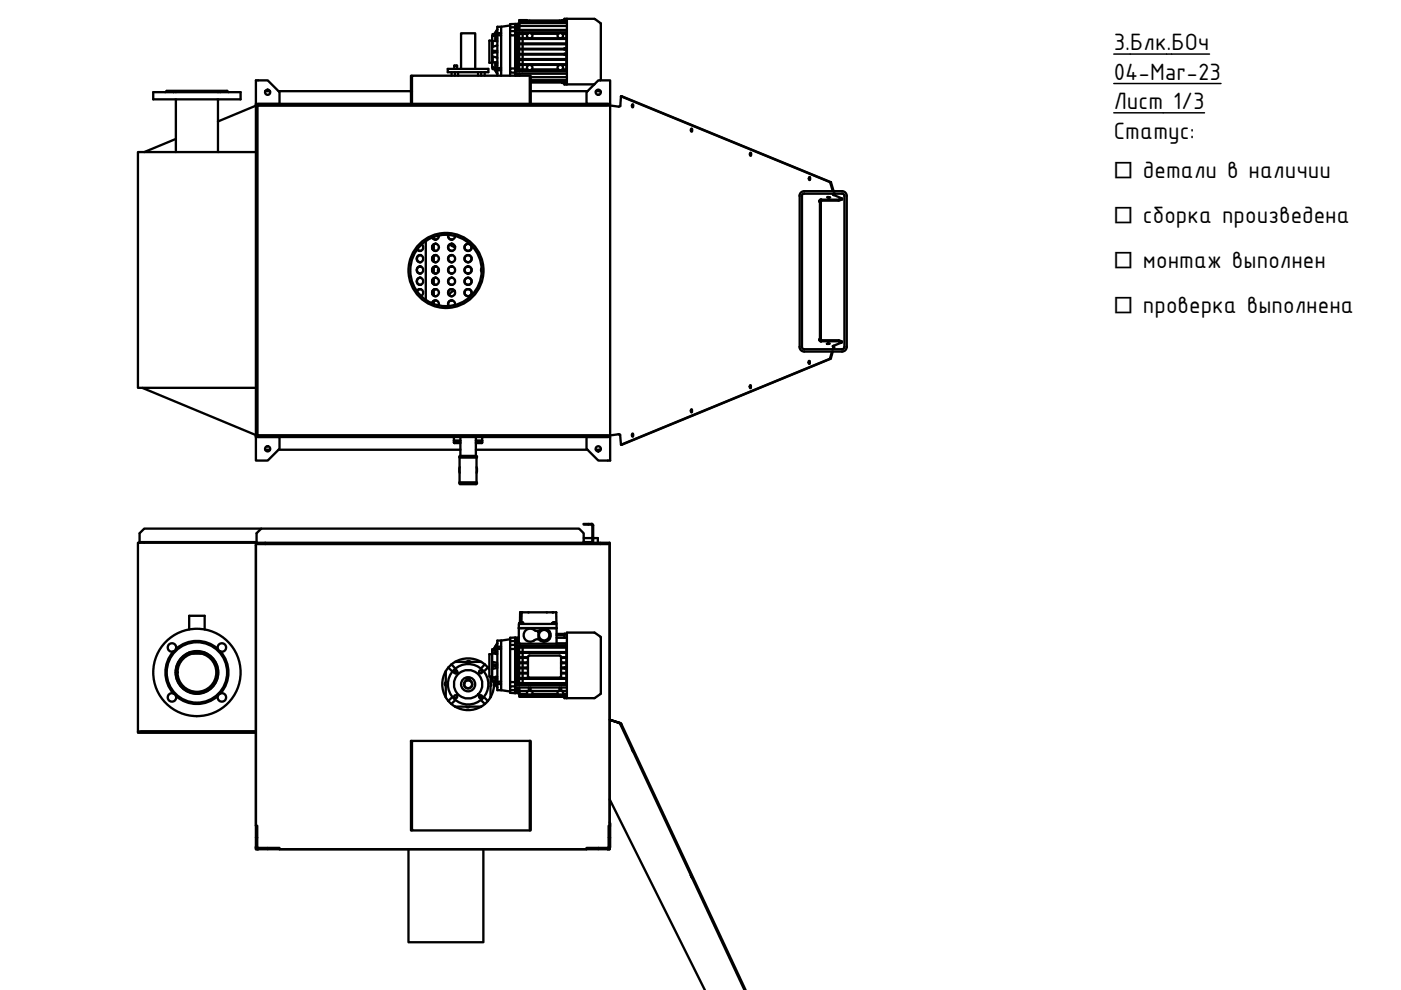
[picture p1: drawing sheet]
<svg xmlns="http://www.w3.org/2000/svg" width="297mm" height="210mm" viewBox="0 0 297 210" stroke-linecap="round" stroke-linejoin="round" font-family="sans-serif">
<defs><g id="words">
<g font-size="5.4">
<text x="236.1" y="10.7">3.Блк.БОч</text>
<text x="236.1" y="16.9">04-Mar-23</text>
<text x="236.1" y="23.1">Лист 1/3</text>
<text x="236.1" y="29.4">Статус:</text>
<text x="242.3" y="37.8">детали в наличии</text>
<text x="242.3" y="47.3">сборка произведена</text>
<text x="242.3" y="56.9">монтаж выполнен</text>
<text x="242.3" y="66.4">проверка выполнена</text>
</g>
<g font-size="4.6">
<text x="236.1" y="37.8">□</text>
<text x="236.1" y="47.3">□</text>
<text x="236.1" y="56.9">□</text>
<text x="236.1" y="66.4">□</text>
</g>
</g></defs>
<!-- layer: Visible (ISO) -->
<g fill="none" stroke="#000" stroke-width=".49">
<path d="M32.5 19.5h18.5v1.6h-18.5zM35.1 19.5l.2-.2h12.9l.2 .2M36.8 19.5h.5M46.2 19.5h.5M56.2 19.3v.1M56.2 19.3h1.1M59.1 19.3h28M87.3 19.3h.1M94.9 14.6h8.6v.7h-8.6zM95.7 15.3v.8M96.3 14h.6M96.4 15.3v.8"/>
<path d="M96.9 14l-.6-.1v.7M96.9 14v.6M97.1 15.3v.8M97.8 14.6v-7.5h3v7.5M101.4 15.3v.8M102 15.3v.8M102.8 15.3v.8M104.4 8.6h-.6v4.7h.6M104.5 7.5v6.8M104.7 10.8v.3M104.7 11.1h.7M104.7 10.8h.7"/>
<path d="M104.8 7.3l.6-1.1-.6 1h-.3v.4l.9-.1M104.8 7.2l.6 .1M105 14.4l-.5-.1v.3h.3l.6 1.1M105 13.8h.4M105 8.1h.4M105 14.4h.4M105.4 7.4h-.4v1.1h.4M105.4 13.4h-.4v1.1h.4M105.4 14.6h-.6l.6 1M105.4 12.3l-.9-.3v1.2h.9M105.4 8.7h-.9v1.2l.9-.3M105.4 14.9h.9"/>
<path d="M105.4 7h.9M105.4 14.4h.9M105.4 7.5h.9M106.3 5.7h-.9v10.4M106.3 5.7v10.4M108.2 14.5h1v.9h-1zM108.2 6.6v.9h1v7M108.2 6.6h1v.9M108.2 6.6v-.8h1v.8M108.2 5.8v-.7h1.2v1.3M108.2 7.5v7M108.2 15.4v.7"/>
<path d="M108.2 5.4l-1.9 .3M109.2 5.1v.7M109.2 15.4v.7M109.2 15.6h11M109.2 6.8h11M109.2 6.4h11M109.4 6.8v8.3M109.4 15.6v.5M109.4 5.3h.2M109.6 6.8v8.3M109.6 15.6v.5M110.1 6.8v8.3"/>
<path d="M110.1 15.6v.5M110.1 13.8h2.1M110.1 13.6h10.1M110.8 14.9v.2h9.3M110.8 6.8v.2M110.8 7.2v.9M110.8 8.3v.9M110.8 9.4v.9M110.8 10.5v.9M110.8 11.6v.9M110.8 12.7v.9M110.8 13.8v.9"/>
<path d="M110.8 15.1h-.1M111.9 14.7h-1.8v.2h2M111.9 4.4h7.1zM111.9 4.4h-.2v-.1h-1.6v.2M112.1 7h-2v.2h1.8M112.2 8.1h-2.1v.2h10.1M112.4 16.1h-25.1v5.9M112.4 16.4v5.6v-5.9h.1v5.9M112.4 13.8h6.3M112.4 8.1h6.3M112.5 19.3h12.1M112.5 17h7.7"/>
<path d="M112.5 14.9h6.1M112.5 7h6.1M112.5 16.4h7.7M112.7 14.7h5.7M112.7 7.2h5.7M118.9 13.8h1.3M118.9 8.1h1.3M119 14.9h1.2M119 7h1.2M119.2 14.7h1M119.2 7.2h1M119.7 4.3h-.5v.1h-.2"/>
<path d="M119.7 10.3h-9.6v.2h9.6M119.7 11.4h-9.6v.2h9.6M119.7 11.4h.5v.2h-.5zM119.7 10.3h.5v.2h-.5zM119.7 4.5v-.5h.5v.5M119.7 17.4v.5h.5v-.5M120.1 6.8v.2M120.1 7.2v.9M120.1 8.3v.9M120.1 9.4v.9M120.1 10.5v.9M120.1 11.6v.9"/>
<path d="M120.1 12.7v.9M120.1 13.8v.9M120.1 14.9v.2M120.1 15.1h.1h-11M120.2 11.6h.1M120.2 11.4h.1M120.2 10.5h.1M120.2 10.3h.1M120.2 4.3h.1M120.2 17.6h.1M120.2 17.4l-7.7 .1h6.7v.1h.5M120.2 12.5h-10.1v.2h10.1"/>
<path d="M120.2 9.2h-10.1v.2h10.1M120.2 5.5h-10.1v.9v-1.4h-.5v1.4M120.2 4.9h-10.1v.6M120.2 4.5h-10.1v.4M126 4h-5.8v13.9h5.8M126 4l.1 .1M126 17.9h.1M126.1 4l1.3 1.1M126.3 19.3h.9l.2 .2M127.4 16.8l-.2 .2M127.4 5v11.8M37.3 21.1v11.1"/>
<path d="M37.3 29.5l-6.7 2.7M46.2 21.1v11.1M54.3 22.3h.2v70.1h-.2zM54.3 22h75v.3h-75zM54.3 32.2h-25.1v50h25.1M54.3 22v-5h2.5l2.5 2.5v2.5h-4.6M54.3 22.4l-8.1 3.4M87.1 22v-5.9h.2v5.9M128.8 22.3h-74.3v70.1h74.3M128.9 22h-4.5v-2.5l2.5-2.5h2.5l-.1 5M129.3 22.3v70.1M129.3 22h-75v.3h75"/>
<path d="M129.3 22v.3M131.7 20.4l-.3 2.1-2-.1M131.7 20.4l44.3 18.2 .6 1.9M131.7 20.4l44.5 18.2M134.1 22.2a.29 .29 0 0 1 .2 .2 .29 .29 0 0 1-.2 .3zM134.2 22.2v.5M146.5 27.3a.29 .29 0 0 1 .3 .3 .29 .29 0 0 1-.3 .3zM146.7 27.3v.5M159.1 32.4a.29 .29 0 0 1 .2 .3 .29 .29 0 0 1-.2 .3zM159.2 32.5v.4M171.6 37.6a.29 .29 0 0 1 .2 .3 .29 .29 0 0 1-.2 .2zM171.7 37.6v.5"/>
<path d="M176 38.6h.2M176.2 38.6l.5 1.9M88.5 52.8l.5 .4M88.5 56.7a.69 .69 0 0 1 1.1 .1 .69 .69 0 0 1-.2 1 .69 .69 0 0 1-1-.3l-.1-.2zM88.5 54.3a.69 .69 0 0 1 1.1 .1 .69 .69 0 0 1-.2 1 .69 .69 0 0 1-1-.3l-.1-.2zM88.7 59a.7 .7 0 0 1 .9 .3 .7 .7 0 0 1-.2 .9 .7 .7 0 0 1-1-.3v-.5zM89 58.9a.77 .77 0 0 0-.6 .7 .77 .77 0 0 0 .6 .8M89 56.5a.77 .77 0 0 0-.6 .7 .77 .77 0 0 0 .6 .8M89 54.1a.77 .77 0 0 0-.6 .7 .77 .77 0 0 0 .6 .8M89.4 51.8a.72 .72 0 0 1 .2 1.1 .72 .72 0 0 1-1.1 0M90.3 51.1v12.5M91.7 50.3l.2 .3 .4 .2"/>
<path d="M91.7 50.3v.1M91.7 52.1v.7M91.7 54.5v.7M91.7 56.9v.7M91.7 59.3v.7M92 50.3v.4M92 51.8v1.3M92 54.2v1.3M92 56.6v1.3M92 59v1.3M92.3 58.9a.76 .76 0 0 0-.7 .7 .76 .76 0 0 0 .7 .8M92.3 56.5a.76 .76 0 0 0-.7 .7 .76 .76 0 0 0 .7 .8"/>
<path d="M92.3 54.1a.76 .76 0 0 0-.7 .7 .76 .76 0 0 0 .7 .8M92.3 51.7a.76 .76 0 0 0-.7 .7 .76 .76 0 0 0 .7 .8M92.9 57.2v.5M93 57.1l-.1 .2v.4M93.1 50a.75 .75 0 0 1-.6 .7 .75 .75 0 0 1-.8-.3M95.4 51.8l.5 .4 .6 .2M95.7 58.9a.76 .76 0 0 0-.7 .7 .76 .76 0 0 0 .7 .8M95.7 56.5a.76 .76 0 0 0-.7 .7 .76 .76 0 0 0 .7 .8M95.7 54.1a.76 .76 0 0 0-.7 .7 .76 .76 0 0 0 .7 .8M95.7 51.7a.76 .76 0 0 0-.7 .7 .76 .76 0 0 0 .7 .8M96.5 50.1a.74 .74 0 0 1-.9 .7 .74 .74 0 0 1-.6-1 .76 .76 0 0 0 .7 1M96.5 52.3l-.2 .1"/>
<path d="M102.1 56.9v.7M169.5 41.5a1.01 1.01 0 0 1 1-1h8a1.01 1.01 0 0 1 1 1v32.1M169.5 41.6v32M170 41.6v32M170.5 41l-.4 .3-.1 .2M170.5 41.1h8M173.7 42.7l.1 .2M173.7 42.7h.1M173.8 42.8h.2M173.8 42.9h.2v28.9h-.2zM173.8 42.7l.2 .2M174.1 42.3l-.4 .4"/>
<path d="M174.1 42.5l-.3 .2M174.1 42.3v.2M174.2 42.3v.2M175.4 41.8l.6 .1zM176.7 41.1l-.1 .2 1.9 .8-.6 .2h-3.8M176.9 41.1l-.1 .3M177.9 42.3l-.1 .2M178.5 41l.5 .3v.2v32.1M178.5 42.1v.2l-.7 .2h-3.7M88.4 61.7a.72 .72 0 0 1 1.2-.1 .72 .72 0 0 1-.3 1.2M89 61.3l-.4 .2-.2 .3M91.6 64.3a.73 .73 0 0 1 .9-.6 .73 .73 0 0 1 .5 1"/>
<path d="M91.7 61.7v.7M91.7 64.1v.2M92 61.4v1.3M92 63.8v.7M92.3 63.7a.67 .67 0 0 0-.6 .6M92.3 61.3a.74 .74 0 0 0-.7 .8 .74 .74 0 0 0 .7 .7M95.7 63.7a.75 .75 0 0 0-.6 1.2 .75 .75 0 0 1 .5-1.2 .75 .75 0 0 1 .9 1M95.7 61.3a.74 .74 0 0 0-.7 .8 .74 .74 0 0 0 .7 .7M96.3 61.7h.1M96.4 61.6l-.7 .3-.5 .6M169.5 73.5a1.01 1.01 0 0 0 1 1h8a1.01 1.01 0 0 0 1-1M170 73.5l.3 .5h.2h8h.3l.2-.5"/>
<path d="M171.5 76.6a.3 .3 0 0 1 .2 .2 .3 .3 0 0 1-.2 .3zM171.7 76.6v.5M173.7 72l.4 .4M173.8 71.8l-.1 .2M174 72h-.3M174 71.8l-.2 .2 .3 .2M174.1 72.4h3.8l.6 .2-1.9 .8 .1 .2M174.1 72.2l3.7-.1 .7 .3v.2M174.1 72.2v.2M174.2 72.1v.3M175.3 72.9l.6-.1zM176 76.1h.1"/>
<path d="M176.4 74.5l-.4 1.6-44.3 18.2-.2-2.2-2.1 .2M176.6 74.5l-.5 1.6-44.4 18.2M176.7 73.6l-.2 .4M176.7 73.6h.1M176.7 73.3l.1 .3M176.8 73.6l-.1 .4M177.8 72.1l.1 .3M30.2 82.2l24.1 10.1M54.3 92.4h75v.2h-75zM54.3 92.6v5h2.5l2.5-2.5v-2.5h-4.6M56.2 95.3l1.1 .1M59.1 95.4h38.5"/>
<path d="M96.2 93.5h1.4M96.2 92.6v1.2M96.2 93.8l1.4 .1M96.2 93.8h1.4M97.5 99v1.2M97.5 96.7h3.5M97.6 96.7l-.2 .1 .1 .2M97.6 92.6v4.1M100.9 95.4h23.7M100.9 92.6v4.1M100.9 93.5h1.3M100.9 93.8h1.3"/>
<path d="M100.9 96.7l.2 .1-.1 .2M101 97h-3.6v5.3h3.6M101 97v5.3M101 99v1.2M102.2 92.6v1.2M102.2 93.8l-1.3 .1M127.4 95.2l-.2 .2h-.9M128.9 92.6h-4.5v2.5l2.5 2.5h2.5l-.1-5M129.3 92.4h-75v.2h75M129.3 92.4v.2M134.1 91.9l.1 .1a.28 .28 0 0 1 .1 .3 .28 .28 0 0 1-.2 .2zM134.2 92v.5"/>
<path d="M146.6 86.8l.1 .1-.1 .6-.1-.3zM146.7 86.9v.4M159 81.7l.2 .1a.27 .27 0 0 1 .1 .3 .27 .27 0 0 1-.3 .2zM159.2 81.7v.5M29.6 114.9h24.8M29.6 114.9v.2M54.3 115.4v-.3h75v.3M54.3 115.4h75M54.3 115.1h-25.1v40.3h25.1M54.3 115.4v59.7M54.4 115.1v-2l1-1h67.4l1 1v2M55.4 112.1h-24.8l-1 1v1.8"/>
<path d="M56.2 115.1v.3M97.5 102.3l-.1 .2 .2 .1M97.5 102.7h3.5M101 102.3l.1 .2-.2 .1M123.8 114.1h1.8M124.7 111.1v.1M125.4 111.1h-1.6v.1h1.6M125.4 111.1l.4 .3v3.3M125.4 111.2l.2 .2M125.6 111.4v3.3M125.6 114.7l-.2 .2h-1.6M125.7 114.7l-.3 .4"/>
<path d="M125.8 114.1h1v1M127.2 115.1v.3M129.3 115.4v59.7v-59.4M37.3 137.6l-.5 .5M40.1 133.5v-2.9h3.3v2.9M40.1 138.3v.1M40.9 138.6h1.8M43.4 138.3v.1M46.2 137.6a.9 .9 0 0 1 .7-1.2 .9 .9 0 0 1 1 1 .9 .9 0 0 1-1.2 .7M46.2 137.6a6.7 6.7 0 0 0-8.9 0 .9 .9 0 0 0-.7-1.2 .9 .9 0 0 0-1 1 .9 .9 0 0 0 1.2 .7 6.7 6.7 0 0 0 0 8.9 .9 .9 0 0 0-1.2 .8 .9 .9 0 0 0 1 1 .9 .9 0 0 0 .7-1.2 6.7 6.7 0 0 0 8.9 0M46.2 137.6l.5 .5M46.7 138.1a6.7 6.7 0 0 1 0 8.9"/>
<path d="M104.4 138.7h-.6v4.7h.6M104.7 137.7h-.3v6.8h.3M105 137.8h-.5v.8l.5-.2M105 137.7h.4M105 138.2h.4M105 137.6l-.3 .1M105.4 137.5h-.4v1.1h.4M105.4 136.4l-.7 1.3zM105.4 137.6h.9M105.4 137.1h.9M106.3 135.8h-.9v8.8M106.3 135.8v10.5"/>
<path d="M108.2 136.7h1v.9h-1zM108.2 136.7v-.8h1v.8M108.2 137.6v7M108.2 135.5l-1.9 .3M109.2 135.2h-1v.7M109.2 135.2v.7M109.2 137.6v7M109.2 135.2h.2v1.3M109.2 137h11M109.2 136.5h11M109.4 135.4h.2M109.4 137v8.2"/>
<path d="M109.6 137v8.2M110 133.2h8M110 133.2v-.9h8v.9M110 133.2v2.9l.2 .4M110 135.2h-.4v1.3M110.1 136.3v.2M110.1 137v8.2M110.1 132.1h.8v.2M110.1 132.1v.2M110.2 132l.1-2.2h7.6l.1 2.5M110.4 129.9h.2v2.1M110.5 131.9v.1"/>
<path d="M110.5 132l-.4 .1M110.6 132l.3 .1M110.6 132h-.1M110.6 129.8l.1 .1M110.8 137v.2M110.8 137.3v1M110.8 138.4v.9M110.8 139.5v.9M111.4 133.7a1.59 1.59 0 0 1 2.2 .1 1.23 1.23 0 0 0 1.2-.4 1.42 1.42 0 0 1 1.8 .7 1.42 1.42 0 0 1-.5 1.8 1.42 1.42 0 0 1-1.9-.3 1.42 1.42 0 0 0-1.3 .4 1.39 1.39 0 0 1-1.7-.6 1.39 1.39 0 0 1 .2-1.7zM111.9 139.3h-1.8v.2h1.8M112 129.9h.1M112.2 139l-.3 .3v4.1l.3 .3"/>
<path d="M112.3 139h6.3M114.2 134l1.2-.7 1.2 .7v1.4l-1.2 .7-1.2-.7zM115.9 129.9h.1M117.1 132.1h.8M117.1 132.1v.2M117.2 129.9h.1M117.4 131.9v.1M117.4 132l-.3 .1M117.5 132l.4 .1M117.5 132h-.1M117.5 131.9v.1M117.9 132.1v.2"/>
<path d="M118 136.5h2.1M118 133.2v3.2M118 134.7h1.7M118 135.2h2.2M118 134.4h1.7M118.7 139l.3 .3v4.1l-.3 .3M119 139.3h1.2M119 139.5h1.2M119.7 135.2v-.8h.5v.8M120.1 137v.2M120.1 137.3v1M120.1 138.4v.9"/>
<path d="M120.1 139.5v.9M120.2 134.7h.1M120.2 134.4h.1M120.2 138.3h-10.1v.1h10.1M120.2 137.2h-10.1v.1h10.1M120.2 134.1h5.8l1.4 1v11.9l-1.3 1h-5.9zM120.2 136.4h-.1M29.2 155.1h25.1M36.8 147l.5 .6M46.7 147l-.5 .6M46.7 147a.9 .9 0 0 1 1.2 .8 .9 .9 0 0 1-1 1 .9 .9 0 0 1-.7-1.2M87.1 157.1h.2v19h-.2z"/>
<path d="M94.5 144.7a.44 .44 0 0 0 0 .7M94.5 142.3v5.5M94.5 147.8l1.2 1.5M94.5 142.3a5.5 5.5 0 0 0 0 5.5M95 141.5l.9 .9M95.7 149.3a5.5 5.5 0 0 0 7.1 0M95.7 140.9l-1.2 1.4M95.7 140.9l.9 .8M95.9 147.8l-.9 .8M96.3 142.6l.3 .1 .2-.1M96.5 140.3h5.5M96.5 149.8h5.5"/>
<path d="M96.5 140.3l-.8 .6M96.5 140.3a5.5 5.5 0 0 1 5.5 0M96.6 148.4l-.9 .9M98.8 149.8a.44 .44 0 0 0 .7 0M98.9 144.2h.7M99 144.2v-.3h.6v.3M99 144.2a.9 .9 0 0 0-.5 1.4 .9 .9 0 0 0 1.5 0 .9 .9 0 0 0-.4-1.4M99 144.2h.6M99.6 144.1h-.6M99.7 140.3a.44 .44 0 0 0-.7 0M102 148.4l.8 .9M102 140.3l.8 .6"/>
<path d="M102.6 147.8l.8 .8M102.8 140.9l-.8 .8M102.8 140.9l.6 .6M103.4 141.5l-.8 .9M103.4 148.6l-.6 .7M103.4 141.5l.3 .4M104 147.8l-.6 .8M104 144.8a.44 .44 0 0 1 0 .7M104 143.4v4.4M104.7 144.5l.7 1.3zM104.7 144.5l.3 .1M104.7 144.6l-.1 1.7-.6 1.5"/>
<path d="M105 143.8l-.5-.2v.8h.5M105 144.5h.4M105 143.9h.4M105.4 143.5h-.4v1.1h.4M105.4 140.9h-.6v.3h.6M105.4 140.6l-.9-.2v1.4l.9-.2M105.4 144.6v1.7h.9M105.4 145h.9M105.4 144.5h.9M106.3 146.3l1.9 .3M108.2 146.3h1v.7M108.2 146.3v-.8h1v.8"/>
<path d="M108.2 145.5v-.9h1v.9M108.2 146.3v.6l1 .1M109.2 145.8h11M109.4 146.7h.2M109.4 145.8v1.1l-.2 .1M109.6 145.8v1.2h.5v-1.2v1.3h1.6M110.1 141.5h1.6v.2h.2M110.1 147.5v.2h9.6M110.1 147.1v.4h10.1M110.1 141.7h1.6M110.8 140.6v.9M110.8 141.7v1"/>
<path d="M110.8 142.8v1M110.8 143.9v1M110.8 145v.2M111.7 140.4v.2h.2M111.7 146.5v.7h1.2v-.7M111.7 141.5h.2M111.9 140.4h-1.8v.2h1.6M111.9 142.7h-1.8v.1h1.8M112.1 145.2h.4M112.1 145.2h-1.4M112.1 145.8v.7h-2M112.1 145.2h.1"/>
<path d="M112.3 143.7h6.3M112.4 157.1h-25.1v19h25.1M112.4 157.1h.1v19h-.1zM112.4 157.4v18.3M112.5 145.2h6.1M112.5 145.8v.7h6.1v-.7M112.5 145.2h.1M112.9 147.1h5.3M118.2 146.5v.7h1.2v-.7M118.6 145.2h.4M119 141.5h.2M119 142.7h1.2"/>
<path d="M119 142.8h1.2M119 140.6h.2M119 140.4h.2M119 145.8v.7h1.2M119 145.2h.1M119.2 141.7h.5M119.4 147.1h.8M119.7 141.5h-.5v.2h-.2M119.7 147.5v.5h.5v-.5M119.7 141.5h.5v.2h-.5M119.7 141.5v.2M120.1 145v.2h-1.1"/>
<path d="M120.1 140.6v.9M120.1 141.7v1M120.1 142.8v1M120.1 143.9v1M120.1 145.2h.1h-11M120.2 141.7h.1M120.2 141.5h.1M120.2 147.7h.1M120.2 144.9h-10.1v.1h10.1M120.2 143.8h-10.1v.1h10.1M120.2 140.4h-1v.2h1M129.3 152.6l2 .6"/>
<path d="M131.1 153.2l.6 .3M131.1 153.2l-1.8-.6 1.9 .6M131.1 153.2h.1M131.2 153.2l.3 .3M131.5 153.5l26.3 56.4M131.7 153.4h.1M131.7 153.5l26.4 56.4M131.7 153.5h-.2M131.9 153.8h-.2M134 158.8l.3 .6zM54.3 179.6v.2l.4 .3M54.3 179.6v.5h5v-.3h-4.6"/>
<path d="M54.3 179.6v-2h.2v2l.2 .2M54.3 177.6v-2.5h.2v2.5M56.8 179.8v.3M126.9 179.8h-2.5v.3h2.5M129 177.6h.4M129.3 174.3l.1 .8M129.3 169.5l20.1 40.4M129.3 179.6l-.2 .4-.2 .1M129.4 179.6v-4.5h-.4v4.6l-2.1 .1v.3h2M59.3 180.1h65.1M86.6 180.1v19.7h15.9v-19.7M128.9 180.1h.4v-.2v.2z"/>
<path d="M146.5 185.6l.3 .6z"/>
<circle cx="56.7" cy="19.6" r=".55"/>
<circle cx="112.3" cy="14.3" r=".58"/>
<circle cx="112.3" cy="7.6" r=".58"/>
<circle cx="118.8" cy="14.3" r=".58"/>
<circle cx="118.8" cy="7.6" r=".58"/>
<circle cx="126.8" cy="19.6" r=".55"/>
<circle cx="92.3" cy="52.4" r=".75"/>
<circle cx="92.3" cy="57.2" r=".75"/>
<circle cx="92.3" cy="59.6" r=".75"/>
<circle cx="92.3" cy="54.8" r=".75"/>
<circle cx="94.6" cy="57.3" r="8"/>
<circle cx="94.6" cy="57.3" r="7.6"/>
<circle cx="95.7" cy="52.4" r=".75"/>
<circle cx="95.7" cy="57.2" r=".75"/>
<circle cx="95.7" cy="59.6" r=".75"/>
<circle cx="95.7" cy="54.8" r=".75"/>
<circle cx="99.2" cy="59.6" r=".75"/>
<circle cx="99.2" cy="57.2" r=".75"/>
<circle cx="99.2" cy="52.4" r=".75"/>
<circle cx="99.2" cy="54.8" r=".75"/>
<circle cx="92.3" cy="62" r=".74"/>
<circle cx="95.8" cy="62" r=".74"/>
<circle cx="99.2" cy="62" r=".75"/>
<circle cx="99.2" cy="62" r=".74"/>
<circle cx="56.7" cy="95.2" r=".55"/>
<circle cx="126.8" cy="95.2" r=".55"/>
<circle cx="115.4" cy="134.7" r="1.11"/>
<circle cx="41.8" cy="142.6" r="6.4"/>
<circle cx="41.8" cy="142.6" r="4.5"/>
<circle cx="41.8" cy="142.6" r="4.1"/>
<circle cx="41.8" cy="142.6" r="9.3"/>
<circle cx="96.6" cy="142.4" r=".25"/>
<circle cx="96.6" cy="147.7" r=".34"/>
<circle cx="96.6" cy="142.4" r=".34"/>
<circle cx="96.6" cy="142.4" r=".31"/>
<circle cx="99.3" cy="145.1" r="4.3"/>
<circle cx="99.3" cy="145.1" r=".83"/>
<circle cx="99.3" cy="145.1" r="3"/>
<circle cx="99.3" cy="145.1" r="1.5"/>
<circle cx="101.9" cy="147.7" r=".34"/>
<circle cx="101.9" cy="142.4" r=".34"/>
</g>
<g fill="#000">
<circle cx="104.8" cy="14.6" r=".25"/>
<circle cx="89" cy="58" r=".25"/>
<circle cx="89" cy="54.1" r=".25"/>
<circle cx="89" cy="53.2" r=".25"/>
<circle cx="89" cy="58.9" r=".25"/>
<circle cx="89" cy="56.5" r=".25"/>
<circle cx="89" cy="55.6" r=".25"/>
<circle cx="92.3" cy="58.9" r=".25"/>
<circle cx="92.3" cy="53.2" r=".25"/>
<circle cx="92.3" cy="56.5" r=".25"/>
<circle cx="92.3" cy="55.6" r=".25"/>
<circle cx="92.3" cy="58" r=".25"/>
<circle cx="92.3" cy="54.1" r=".25"/>
<circle cx="92.3" cy="51.7" r=".25"/>
<circle cx="92.3" cy="50.8" r=".25"/>
<circle cx="95.7" cy="58.9" r=".25"/>
<circle cx="95.7" cy="53.2" r=".25"/>
<circle cx="95.7" cy="56.5" r=".25"/>
<circle cx="95.7" cy="58" r=".25"/>
<circle cx="95.7" cy="54.1" r=".25"/>
<circle cx="95.7" cy="50.8" r=".25"/>
<circle cx="95.7" cy="55.6" r=".25"/>
<circle cx="95.7" cy="51.7" r=".25"/>
<circle cx="176.7" cy="41.1" r=".25"/>
<circle cx="176.9" cy="41.1" r=".25"/>
<circle cx="89" cy="60.4" r=".25"/>
<circle cx="89" cy="61.3" r=".25"/>
<circle cx="92.3" cy="63.7" r=".25"/>
<circle cx="92.3" cy="61.3" r=".25"/>
<circle cx="92.3" cy="60.4" r=".25"/>
<circle cx="92.3" cy="62.8" r=".25"/>
<circle cx="95.7" cy="62.8" r=".25"/>
<circle cx="95.7" cy="61.3" r=".25"/>
<circle cx="95.7" cy="60.4" r=".25"/>
<circle cx="95.7" cy="63.7" r=".25"/>
<circle cx="104.7" cy="137.7" r=".25"/>
<circle cx="105.4" cy="137.5" r=".25"/>
<circle cx="110.3" cy="132" r=".25"/>
<circle cx="110.7" cy="132" r=".25"/>
<circle cx="117.3" cy="132" r=".25"/>
<circle cx="117.7" cy="132" r=".25"/>
<circle cx="96.3" cy="142.6" r=".25"/>
<circle cx="96.8" cy="142.6" r=".25"/>
<circle cx="104.7" cy="144.5" r=".25"/>
<circle cx="105.4" cy="144.6" r=".25"/>
</g>
<!-- layer: Symbol (ISO) -->
<path d="M236.1 11.5h20.3M236.1 17.7h22.8M236.1 23.9h19.3" fill="none" stroke="#000" stroke-width=".32"/>
<use href="#words"/>
</svg>
